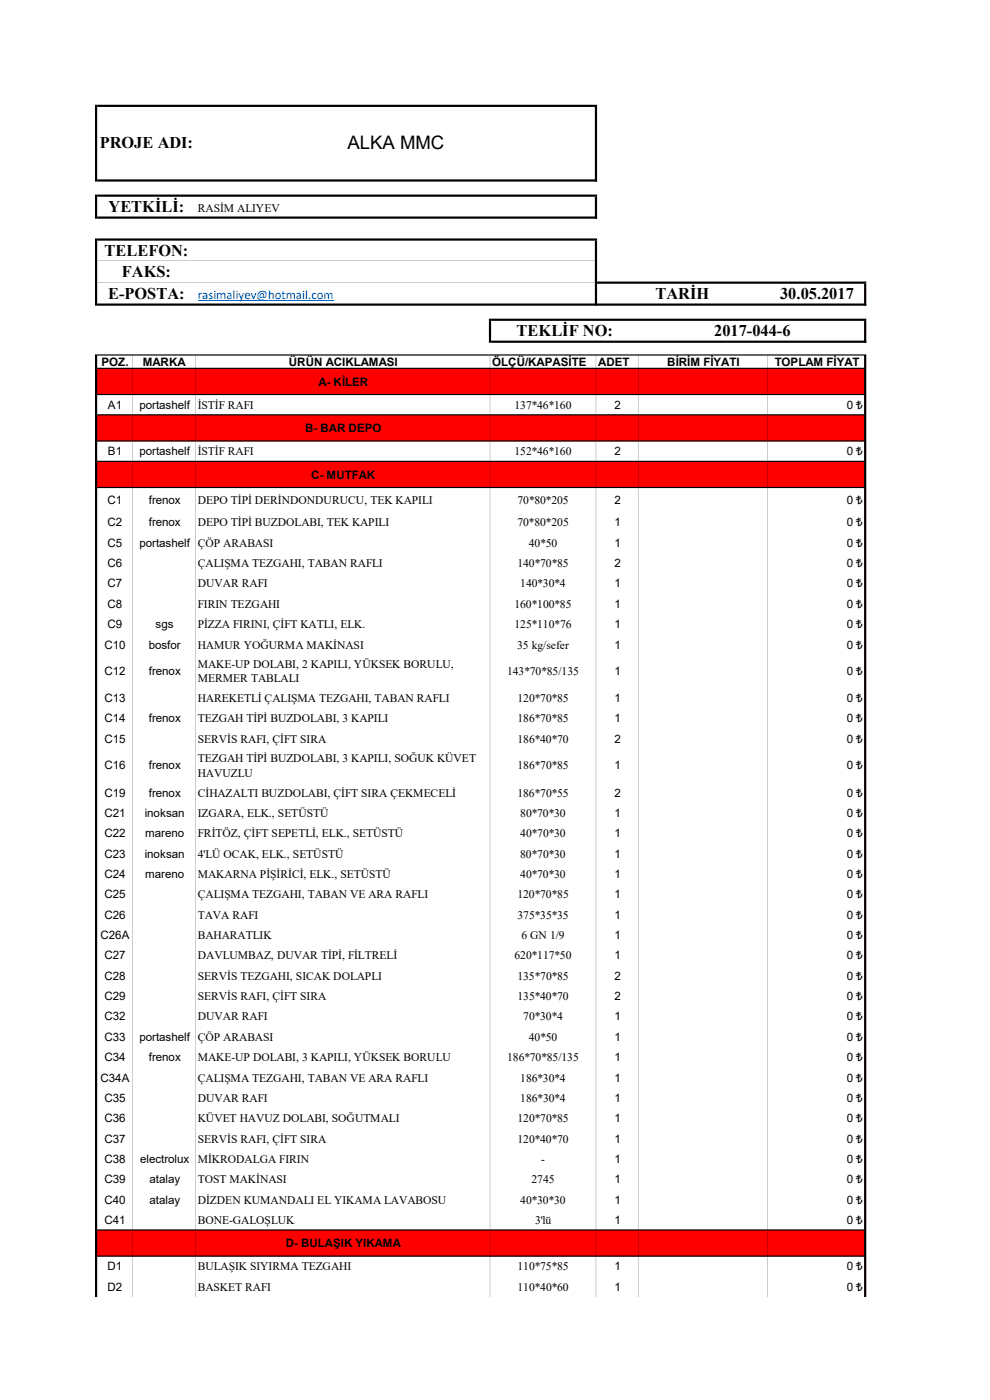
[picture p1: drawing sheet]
<svg xmlns="http://www.w3.org/2000/svg" width="210mm" height="297mm" viewBox="0 0 210 297" stroke-linecap="round" stroke-linejoin="round" font-family="sans-serif">
<defs><g id="words">
<text font-size="3.9" x="73.7" y="31.6">ALKA MMC</text>
<g font-size="3.5">
<text x="21.2" y="31.5">PROJE ADI:</text>
<text x="23" y="44.9">YETKİLİ:</text>
<text x="22.2" y="54.2">TELEFON:</text>
<text x="25.9" y="58.7">FAKS:</text>
<text x="22.9" y="63.3">E-POSTA:</text>
<text x="139.1" y="63.3">TARİH</text>
<text x="165.5" y="63.3">30.05.2017</text>
<text x="109.6" y="71.2">TEKLİF NO:</text>
<text x="151.5" y="71.2">2017-044-6</text>
</g>
<text font-size="2.7" fill="#0563c1" x="42" y="63.3">rasimaliyev@hotmail.com</text>
<g font-size="2.5">
<text x="42" y="44.9">RASİM ALIYEV</text>
<text x="21.5" y="77.6">POZ.</text>
<text x="30.3" y="77.7">MARKA</text>
<text x="61.3" y="77.6">ÜRÜN ACIKLAMASI</text>
<text x="104.4" y="77.6">ÖLÇÜ/KAPASİTE</text>
<text x="126.9" y="77.7">ADET</text>
<text x="141.6" y="77.6">BİRİM FİYATI</text>
<text x="164.3" y="77.6">TOPLAM FİYAT</text>
<text x="67.6" y="81.8">A- KİLER</text>
<text x="22.9" y="86.7">A1</text>
<text x="29.6" y="86.7">portashelf</text>
<text x="42" y="86.7">İSTİF RAFI</text>
<text x="109.1" y="86.7">137*46*160</text>
<text x="130.3" y="86.7">2</text>
<text x="179.6" y="86.7">0 ₺</text>
<text x="64.7" y="91.7">B- BAR DEPO</text>
<text x="22.9" y="96.6">B1</text>
<text x="29.6" y="96.6">portashelf</text>
<text x="42" y="96.6">İSTİF RAFI</text>
<text x="66" y="101.5">C- MUTFAK</text>
<text x="109.1" y="96.6">152*46*160</text>
<text x="130.3" y="96.6">2</text>
<text x="179.6" y="96.6">0 ₺</text>
<text x="22.8" y="106.9">C1</text>
<text x="31.6" y="106.9">frenox</text>
<text x="42" y="106.9">DEPO TİPİ DERİNDONDURUCU, TEK KAPILI</text>
<text x="109.8" y="106.9">70*80*205</text>
<text x="130.3" y="106.9">2</text>
<text x="179.6" y="106.9">0 ₺</text>
<text x="22.8" y="111.7">C2</text>
<text x="31.6" y="111.7">frenox</text>
<text x="42" y="111.7">DEPO TİPİ BUZDOLABI, TEK KAPILI</text>
<text x="109.8" y="111.7">70*80*205</text>
<text x="130.3" y="111.7">1</text>
<text x="179.6" y="111.7">0 ₺</text>
<text x="22.8" y="116">C5</text>
<text x="29.6" y="116">portashelf</text>
<text x="42" y="116">ÇÖP ARABASI</text>
<text x="112.2" y="116">40*50</text>
<text x="130.3" y="116">1</text>
<text x="179.6" y="116">0 ₺</text>
<text x="22.8" y="120.3">C6</text>
<text x="22.8" y="124.6">C7</text>
<text x="42" y="120.3">ÇALIŞMA TEZGAHI, TABAN RAFLI</text>
<text x="42" y="124.6">DUVAR RAFI</text>
<text x="109.8" y="120.3">140*70*85</text>
<text x="110.4" y="124.6">140*30*4</text>
<text x="130.3" y="120.3">2</text>
<text x="130.3" y="124.6">1</text>
<text x="179.6" y="120.3">0 ₺</text>
<text x="179.6" y="124.6">0 ₺</text>
<text x="22.8" y="128.9">C8</text>
<text x="42" y="128.9">FIRIN TEZGAHI</text>
<text x="109.1" y="128.9">160*100*85</text>
<text x="130.3" y="128.9">1</text>
<text x="179.6" y="128.9">0 ₺</text>
<text x="22.1" y="137.6">C10</text>
<text x="22.8" y="133.3">C9</text>
<text x="31.5" y="137.6">bosfor</text>
<text x="33" y="133.3">sgs</text>
<text x="42" y="133.3">PİZZA FIRINI, ÇİFT KATLI, ELK.</text>
<text x="42" y="137.6">HAMUR YOĞURMA MAKİNASI</text>
<text x="109.1" y="133.3">125*110*76</text>
<text x="109.7" y="137.6">35 kg/sefer</text>
<text x="130.3" y="133.3">1</text>
<text x="130.3" y="137.6">1</text>
<text x="179.6" y="133.3">0 ₺</text>
<text x="179.6" y="137.6">0 ₺</text>
<text x="22.1" y="143.2">C12</text>
<text x="31.6" y="143.2">frenox</text>
<text x="42" y="141.6">MAKE-UP DOLABI, 2 KAPILI, YÜKSEK BORULU,</text>
<text x="107.6" y="143.2">143*70*85/135</text>
<text x="130.3" y="143.2">1</text>
<text x="179.6" y="143.2">0 ₺</text>
<text x="22.1" y="148.9">C13</text>
<text x="42" y="144.8">MERMER TABLALI</text>
<text x="42" y="148.9">HAREKETLİ ÇALIŞMA TEZGAHI, TABAN RAFLI</text>
<text x="109.8" y="148.9">120*70*85</text>
<text x="130.3" y="148.9">1</text>
<text x="179.6" y="148.9">0 ₺</text>
<text x="22.1" y="153.2">C14</text>
<text x="31.6" y="153.2">frenox</text>
<text x="42" y="153.2">TEZGAH TİPİ BUZDOLABI, 3 KAPILI</text>
<text x="109.8" y="153.2">186*70*85</text>
<text x="130.3" y="153.2">1</text>
<text x="179.6" y="153.2">0 ₺</text>
<text x="22.1" y="157.5">C15</text>
<text x="42" y="157.5">SERVİS RAFI, ÇİFT SIRA</text>
<text x="42" y="161.7">TEZGAH TİPİ BUZDOLABI, 3 KAPILI, SOĞUK KÜVET</text>
<text x="109.8" y="157.5">186*40*70</text>
<text x="130.3" y="157.5">2</text>
<text x="179.6" y="157.5">0 ₺</text>
<text x="22.1" y="163.2">C16</text>
<text x="31.6" y="163.2">frenox</text>
<text x="42" y="164.8">HAVUZLU</text>
<text x="109.8" y="163.2">186*70*85</text>
<text x="130.3" y="163.2">1</text>
<text x="179.6" y="163.2">0 ₺</text>
<text x="22.1" y="169">C19</text>
<text x="22.1" y="173.3">C21</text>
<text x="30.7" y="173.3">inoksan</text>
<text x="31.6" y="169">frenox</text>
<text x="42" y="169">CİHAZALTI BUZDOLABI, ÇİFT SIRA ÇEKMECELİ</text>
<text x="42" y="173.3">IZGARA, ELK., SETÜSTÜ</text>
<text x="109.8" y="169">186*70*55</text>
<text x="110.4" y="173.3">80*70*30</text>
<text x="130.3" y="169">2</text>
<text x="130.3" y="173.3">1</text>
<text x="179.6" y="169">0 ₺</text>
<text x="179.6" y="173.3">0 ₺</text>
<text x="22.1" y="177.6">C22</text>
<text x="30.8" y="177.6">mareno</text>
<text x="42" y="177.6">FRİTÖZ, ÇİFT SEPETLİ, ELK., SETÜSTÜ</text>
<text x="110.4" y="177.6">40*70*30</text>
<text x="130.3" y="177.6">1</text>
<text x="179.6" y="177.6">0 ₺</text>
<text x="22.1" y="181.9">C23</text>
<text x="30.7" y="181.9">inoksan</text>
<text x="42" y="181.9">4'LÜ OCAK, ELK., SETÜSTÜ</text>
<text x="110.4" y="181.9">80*70*30</text>
<text x="130.3" y="181.9">1</text>
<text x="179.6" y="181.9">0 ₺</text>
<text x="22.1" y="186.3">C24</text>
<text x="22.1" y="190.6">C25</text>
<text x="30.8" y="186.3">mareno</text>
<text x="42" y="186.3">MAKARNA PİŞİRİCİ, ELK., SETÜSTÜ</text>
<text x="42" y="190.6">ÇALIŞMA TEZGAHI, TABAN VE ARA RAFLI</text>
<text x="109.8" y="190.6">120*70*85</text>
<text x="110.4" y="186.3">40*70*30</text>
<text x="130.3" y="186.3">1</text>
<text x="130.3" y="190.6">1</text>
<text x="179.6" y="186.3">0 ₺</text>
<text x="179.6" y="190.6">0 ₺</text>
<text x="22.1" y="194.9">C26</text>
<text x="42" y="194.9">TAVA RAFI</text>
<text x="109.8" y="194.9">375*35*35</text>
<text x="130.3" y="194.9">1</text>
<text x="179.6" y="194.9">0 ₺</text>
<text x="21.3" y="199.2">C26A</text>
<text x="22.1" y="203.5">C27</text>
<text x="42" y="199.2">BAHARATLIK</text>
<text x="42" y="203.5">DAVLUMBAZ, DUVAR TİPİ, FİLTRELİ</text>
<text x="109.1" y="203.5">620*117*50</text>
<text x="110.6" y="199.2">6 GN 1/9</text>
<text x="130.3" y="199.2">1</text>
<text x="130.3" y="203.5">1</text>
<text x="179.6" y="199.2">0 ₺</text>
<text x="179.6" y="203.5">0 ₺</text>
<text x="22.1" y="207.9">C28</text>
<text x="42" y="207.9">SERVİS TEZGAHI, SICAK DOLAPLI</text>
<text x="109.8" y="207.9">135*70*85</text>
<text x="130.3" y="207.9">2</text>
<text x="179.6" y="207.9">0 ₺</text>
<text x="22.1" y="212.2">C29</text>
<text x="42" y="212.2">SERVİS RAFI, ÇİFT SIRA</text>
<text x="109.8" y="212.2">135*40*70</text>
<text x="130.3" y="212.2">2</text>
<text x="179.6" y="212.2">0 ₺</text>
<text x="22.1" y="216.5">C32</text>
<text x="22.1" y="220.8">C33</text>
<text x="29.6" y="220.8">portashelf</text>
<text x="42" y="216.5">DUVAR RAFI</text>
<text x="42" y="220.8">ÇÖP ARABASI</text>
<text x="111" y="216.5">70*30*4</text>
<text x="112.2" y="220.8">40*50</text>
<text x="130.3" y="216.5">1</text>
<text x="130.3" y="220.8">1</text>
<text x="179.6" y="216.5">0 ₺</text>
<text x="179.6" y="220.8">0 ₺</text>
<text x="22.1" y="225.1">C34</text>
<text x="31.6" y="225.1">frenox</text>
<text x="42" y="225.1">MAKE-UP DOLABI, 3 KAPILI, YÜKSEK BORULU</text>
<text x="107.6" y="225.1">186*70*85/135</text>
<text x="130.3" y="225.1">1</text>
<text x="179.6" y="225.1">0 ₺</text>
<text x="21.3" y="229.4">C34A</text>
<text x="22.1" y="233.8">C35</text>
<text x="42" y="229.4">ÇALIŞMA TEZGAHI, TABAN VE ARA RAFLI</text>
<text x="42" y="233.8">DUVAR RAFI</text>
<text x="110.4" y="233.8">186*30*4</text>
<text x="110.4" y="229.4">186*30*4</text>
<text x="130.3" y="229.4">1</text>
<text x="130.3" y="233.8">1</text>
<text x="179.6" y="229.4">0 ₺</text>
<text x="179.6" y="233.8">0 ₺</text>
<text x="22.1" y="238.1">C36</text>
<text x="42" y="238.1">KÜVET HAVUZ DOLABI, SOĞUTMALI</text>
<text x="109.8" y="238.1">120*70*85</text>
<text x="130.3" y="238.1">1</text>
<text x="179.6" y="238.1">0 ₺</text>
<text x="22.1" y="242.4">C37</text>
<text x="42" y="242.4">SERVİS RAFI, ÇİFT SIRA</text>
<text x="109.8" y="242.4">120*40*70</text>
<text x="130.3" y="242.4">1</text>
<text x="179.6" y="242.4">0 ₺</text>
<text x="22.1" y="246.7">C38</text>
<text x="22.1" y="251">C39</text>
<text x="29.7" y="246.7">electrolux</text>
<text x="31.7" y="251">atalay</text>
<text x="42" y="246.7">MİKRODALGA FIRIN</text>
<text x="42" y="251">TOST MAKİNASI</text>
<text x="112.7" y="251">2745</text>
<text x="114.8" y="246.7">-</text>
<text x="130.3" y="246.7">1</text>
<text x="130.3" y="251">1</text>
<text x="179.6" y="246.7">0 ₺</text>
<text x="179.6" y="251">0 ₺</text>
<text x="22.1" y="255.4">C40</text>
<text x="31.7" y="255.4">atalay</text>
<text x="42" y="255.4">DİZDEN KUMANDALI EL YIKAMA LAVABOSU</text>
<text x="110.4" y="255.4">40*30*30</text>
<text x="130.3" y="255.4">1</text>
<text x="179.6" y="255.4">0 ₺</text>
<text x="22.1" y="259.7">C41</text>
<text x="42" y="259.7">BONE-GALOŞLUK</text>
<text x="113.5" y="259.7">3'lü</text>
<text x="130.3" y="259.7">1</text>
<text x="179.6" y="259.7">0 ₺</text>
<text x="22.8" y="269.5">D1</text>
<text x="42" y="269.5">BULAŞIK SIYIRMA TEZGAHI</text>
<text x="60.6" y="264.6">D- BULAŞIK YIKAMA</text>
<text x="109.8" y="269.5">110*75*85</text>
<text x="130.3" y="269.5">1</text>
<text x="179.6" y="269.5">0 ₺</text>
<text x="22.8" y="273.9">D2</text>
<text x="42" y="273.9">BASKET RAFI</text>
<text x="109.8" y="273.9">110*40*60</text>
<text x="130.3" y="273.9">1</text>
<text x="179.6" y="273.9">0 ₺</text>
</g>
</g></defs>
<path d="M20.4 78.1h163.2v5.6h-163.2zM20.4 88h163.2v5.6h-163.2zM20.4 97.9h163.2v5.6h-163.2zM20.4 260.9h163.2v5.6h-163.2z" fill-rule="evenodd" fill="#f00"/>
<path d="M42 63.7h28.8" fill="none" stroke="#0563c1" stroke-width=".21"/>
<g fill="#000">
<path d="M20.2 22.2h.4v16.3h-.4zM126.2 22.7h.5v15.8h-.5zM20.2 41.3h.4v5.1h-.4zM126.2 41.7h.5v4.7h-.5zM20.6 59.9l105.6 .1zM183.3 60.2h.5v4.7h-.5z" fill-rule="evenodd"/>
<path d="M20.2 50.6h.4v14.3h-.4zM103.7 67.6h.5v5.1h-.5zM126.2 51.1h.5v13.8h-.5zM183.3 68.1h.5v4.6h-.5zM28.1 75.4l.1 2.6zM41.4 75.4l.1 2.6zM103.9 75.4l.1 2.6zM126.4 75.4v2.6zM135.3 75.4l.1 2.6zM162.8 75.4l.1 2.6zM28.1 78.3l.1 5.3zM41.4 78.3l.1 5.3zM103.9 78.3l.1 5.3zM126.4 78.3v5.3zM135.3 78.3l.1 5.3zM162.8 78.3l.1 5.3zM28.1 83.8l.1 4.1zM41.4 83.8l.1 4.1zM103.9 83.8l.1 4.1zM126.4 83.8v4.1zM135.3 83.8l.1 4.1zM162.8 83.8l.1 4.1zM28.1 88.1l.1 5.3zM41.4 88.1l.1 5.3zM103.9 88.1l.1 5.3zM126.4 88.1v5.3zM135.3 88.1l.1 5.3zM162.8 88.1l.1 5.3zM28.1 93.7l.1 4zM41.4 93.7l.1 4zM103.9 93.7l.1 4zM126.4 93.7v4zM135.3 93.7l.1 4zM162.8 93.7l.1 4zM28.1 98l.1 5.3zM41.4 98l.1 5.3zM103.9 98l.1 5.3zM126.4 98v5.3zM135.3 98l.1 5.3zM162.8 98l.1 5.3zM28.1 103.5l.1 157.3zM41.4 103.5l.1 157.3zM103.9 103.5l.1 157.3zM126.4 103.5v157.3zM135.3 103.5l.1 157.3zM162.8 103.5l.1 157.3zM28.1 261.1l.1 5.3zM41.4 261.1l.1 5.3zM103.9 261.1l.1 5.3zM126.4 261.1v5.3zM135.3 261.1l.1 5.3zM162.8 261.1l.1 5.3zM20.2 75.2h.4v200h-.4zM126.4 266.6v8.6zM183.3 75.2h.5v200h-.5zM103.9 266.6l.1 8.6zM28.1 266.6l.1 8.6zM41.4 266.6l.1 8.6zM135.3 266.6l.1 8.6zM162.8 266.6l.1 8.6zM20.6 22.2h106.1v.5h-106.1zM20.6 38.1h106.1v.4h-106.1zM20.6 41.3h106.1v.4h-106.1zM20.6 45.9h106.1v.5h-106.1z" fill-rule="evenodd"/>
<path d="M20.6 50.6h106.1v.5h-106.1zM20.6 55.3h105.6zM126.7 59.7h57.1v.5h-57.1zM20.6 64.4h163.2v.5h-163.2zM104.2 67.6h79.6v.5h-79.6zM104.2 72.3h79.6v.4h-79.6zM20.6 75.2h162.7v.2h-162.7zM20.6 78h162.7v.3h-162.7zM20.6 83.6h162.7v.2h-162.7zM20.6 87.9h162.7v.2h-162.7zM20.6 93.4h162.7v.3h-162.7zM20.6 97.7h162.7v.3h-162.7zM20.6 103.3h162.7v.2h-162.7zM20.6 260.8h162.7v.3h-162.7zM20.6 266.4h162.7v.2h-162.7z" fill-rule="evenodd"/>
</g>
<use href="#words"/>
</svg>
